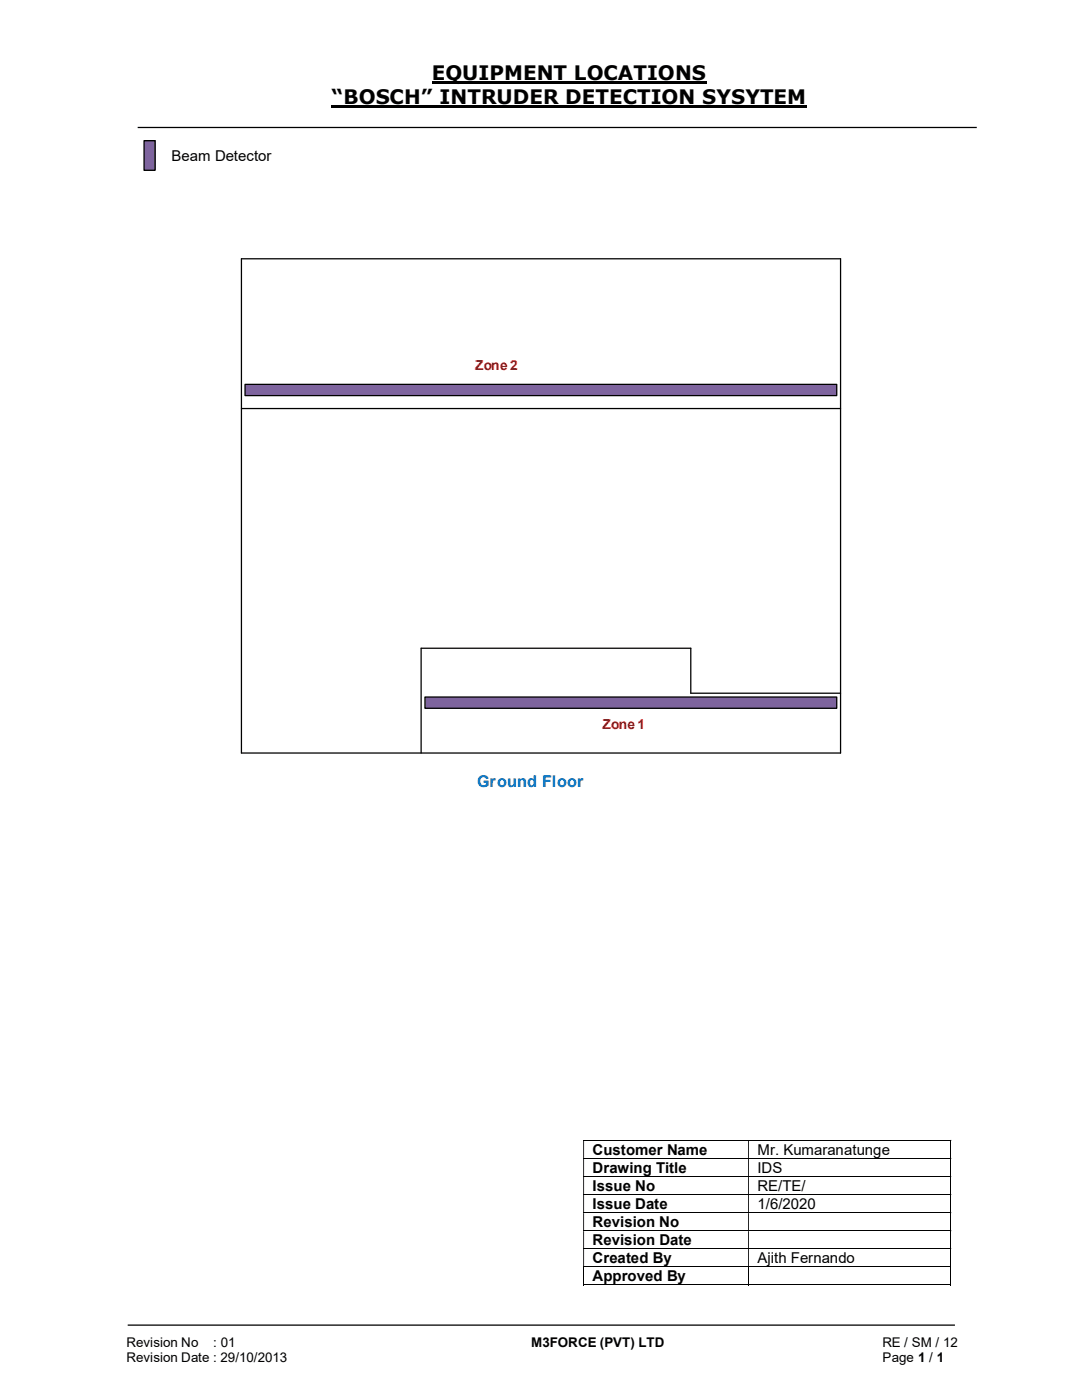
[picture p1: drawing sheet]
<svg xmlns="http://www.w3.org/2000/svg" width="216mm" height="279mm" viewBox="0 0 216 279" stroke-linecap="round" stroke-linejoin="round" font-family="sans-serif">
<defs><g id="words">
<g font-size="4">
<text x="86.1" y="16">EQUIPMENT LOCATIONS</text>
<text x="66.2" y="20.8">“BOSCH” INTRUDER DETECTION SYSYTEM</text>
</g>
<text font-size="3.2" fill="#0070c0" x="95.2" y="157.1">Ground Floor</text>
<g font-size="3">
<text x="34.2" y="32.1">Beam Detector</text>
<text x="118.2" y="230.5">Customer Name</text>
<text x="151.1" y="230.5">Mr. Kumaranatunge</text>
<text x="118.2" y="234.1">Drawing Title</text>
<text x="118.2" y="237.7">Issue No</text>
<text x="151.1" y="234.1">IDS</text>
<text x="151.1" y="237.7">RE/TE/</text>
<text x="118.2" y="241.3">Issue Date</text>
<text x="118.2" y="244.9">Revision No</text>
<text x="151.1" y="241.3">1/6/2020</text>
<text x="118.2" y="248.5">Revision Date</text>
<text x="118.2" y="252.1">Created By</text>
<text x="118.2" y="255.7">Approved By</text>
<text x="151.1" y="252.1">Ajith Fernando</text>
</g>
<g font-size="2.7" fill="#c00000">
<text x="94.8" y="73.9">Zone 2</text>
<text x="120.2" y="145.6">Zone 1</text>
</g>
<g font-size="2.7">
<text x="25.2" y="268.8">Revision No</text>
<text x="42.6" y="268.8">: 01</text>
<text x="106" y="268.8">M3FORCE (PVT) LTD</text>
<text x="176.1" y="268.8">RE / SM / 12</text>
<text x="25.2" y="271.8">Revision Date : 29/10/2013</text>
<text x="176.1" y="271.8">Page 1 / 1</text>
</g>
</g></defs>
<path d="M86.1 16.5h54.9M66.2 21.3h94.8" fill="none" stroke="#000" stroke-width=".42"/>
<path d="M27.5 25.4h167.4M25.5 264.5h165" fill="none" stroke="#000" stroke-width=".25"/>
<g fill="none" stroke="#000" stroke-width=".2">
<path d="M116.4 227.6h73.3M116.4 231.2h73.3M116.4 234.8h73.3M116.4 238.4h73.3M189.7 227.7v3.4M189.7 231.3v3.4M189.7 234.9v3.4M189.7 238.5v3.4M116.4 242h73.3M116.4 245.6h73.3M116.4 249.2h73.3M116.4 252.8h73.3"/>
<path d="M116.4 256.4h32.9M116.5 252.9v3.6M149.4 252.9v3.6M149.4 256.4h40.3M189.7 242.1v3.4M189.7 245.7v3.4M189.7 249.3v3.4M189.7 252.9v3.6"/>
</g>
<g fill="#000">
<path d="M189.7 227.5h.1v.2h-.1zM116.4 227.7h.1v3.4h-.1zM149.3 227.7h.1v3.4h-.1z" fill-rule="evenodd"/>
<path d="M189.7 231.1h.1v.2h-.1zM116.4 231.3h.1v3.4h-.1zM149.3 231.3h.1v3.4h-.1z" fill-rule="evenodd"/>
<path d="M189.7 234.7h.1v.2h-.1zM116.4 234.9h.1v3.4h-.1zM149.3 234.9h.1v3.4h-.1z" fill-rule="evenodd"/>
<path d="M189.7 238.3h.1v.2h-.1zM116.4 238.5h.1v3.4h-.1zM149.3 238.5h.1v3.4h-.1z" fill-rule="evenodd"/>
<path d="M189.7 241.9h.1v.2h-.1zM116.4 242.1h.1v3.4h-.1zM149.3 242.1h.1v3.4h-.1z" fill-rule="evenodd"/>
<path d="M189.7 245.5h.1v.2h-.1zM116.4 245.7h.1v3.4h-.1zM149.3 245.7h.1v3.4h-.1z" fill-rule="evenodd"/>
<path d="M189.7 249.1h.1v.2h-.1zM116.4 249.3h.1v3.4h-.1zM149.3 249.3h.1v3.4h-.1z" fill-rule="evenodd"/>
</g>
<path d="M189.7 252.7h.1v.2h-.1zM189.7 256.3h.1v.2h-.1z" fill="#000"/>
<path d="M84.8 139.1h82.2v2.3h-82.2z" fill-rule="evenodd" fill="#7e649e"/>
<path d="M48.2 51.6h119.5v98.7h-119.5zM48.2 81.5h119.5M84.8 139.1h82.2v2.3h-82.2zM167.7 138.3h-29.9v-8.9h-53.8v20.9" fill="none" stroke="#000" stroke-width=".25"/>
<path d="M48.9 76.7h118.1v2.3h-118.1z" fill-rule="evenodd" fill="#7e649e"/>
<path d="M48.9 76.7h118.1v2.3h-118.1z" fill="none" stroke="#000" stroke-width=".25"/>
<path d="M28.7 28.1h2.2v5.9h-2.2z" fill="#7e649e"/>
<path d="M28.7 28.1h2.2v5.9h-2.2z" fill="none" stroke="#000" stroke-width=".25"/>
<use href="#words"/>
</svg>
